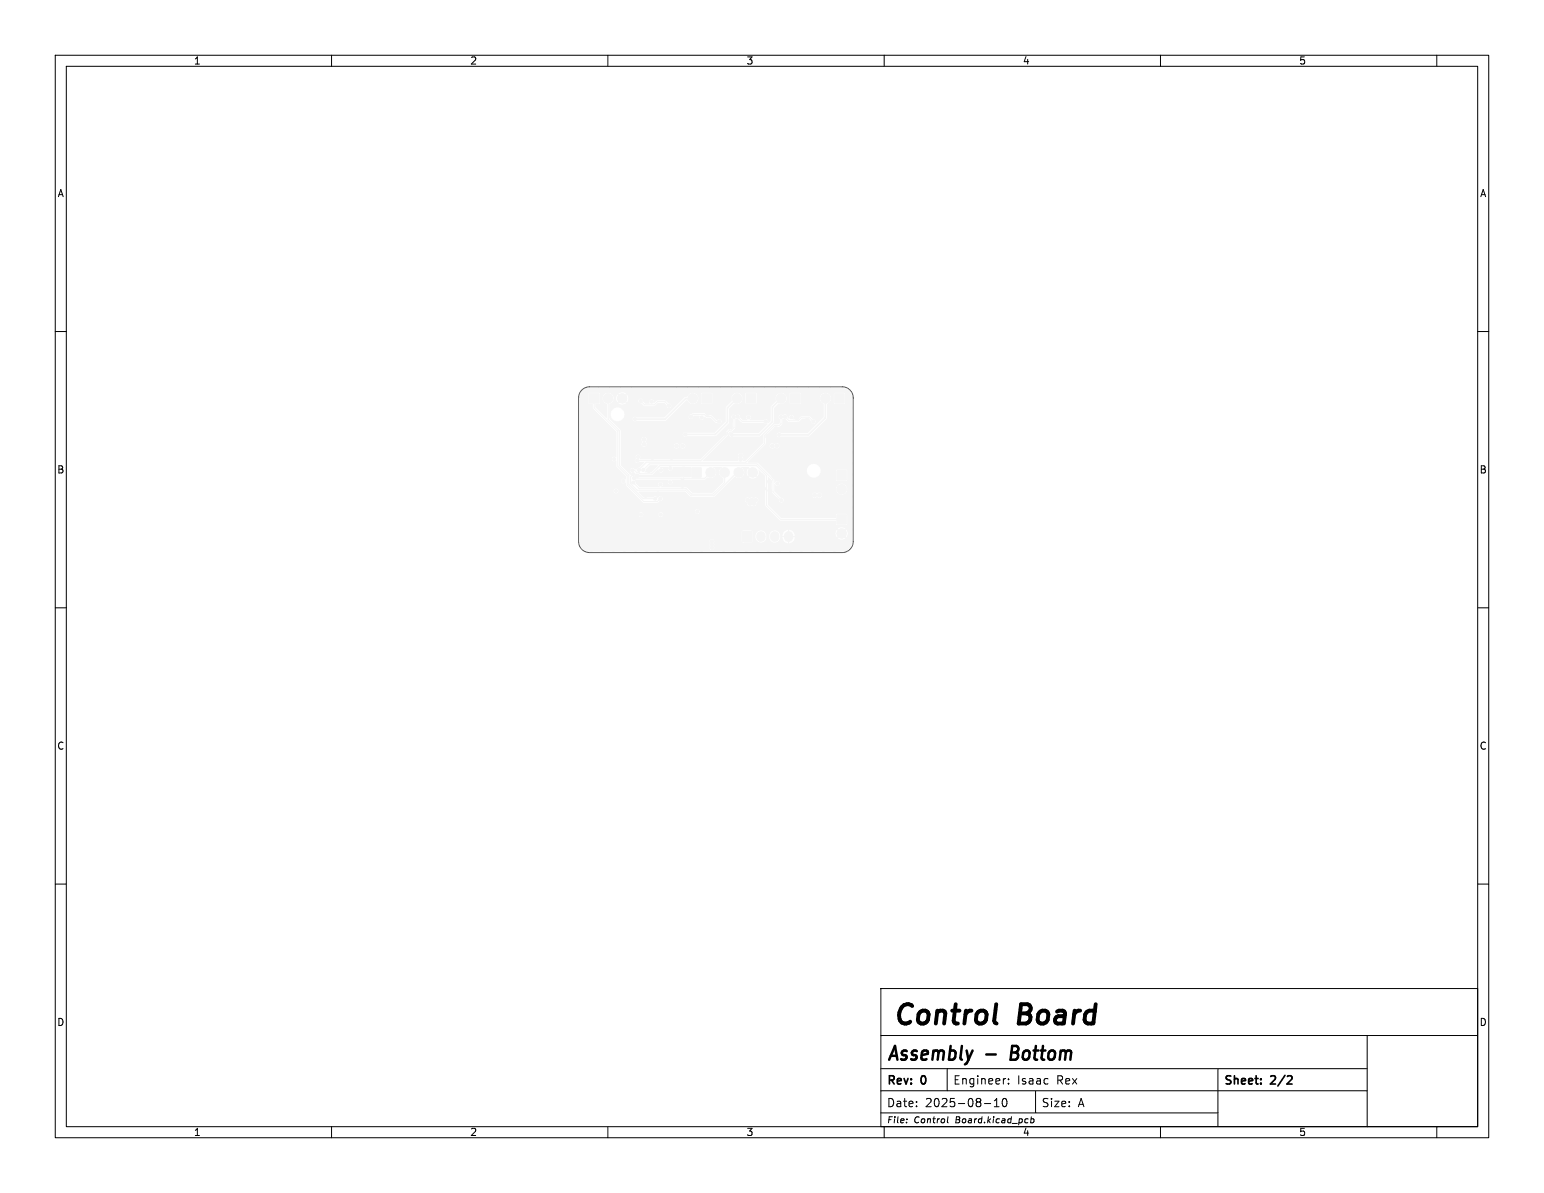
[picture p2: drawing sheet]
<svg xmlns="http://www.w3.org/2000/svg" width="279mm" height="216mm" viewBox="0 0 279 216" stroke-linecap="round" stroke-linejoin="round" font-family="sans-serif">
<defs><g id="words">
<g font-size="4.9">
<text x="161.4" y="186.4">Control</text>
<text x="184.5" y="186.4">Board</text>
</g>
<g font-size="3.5">
<text x="160.4" y="192.6">Assembly</text>
<text x="183.8" y="192.6">Bottom</text>
</g>
<g font-size="2.1">
<text x="160.4" y="196.7">Rev:</text>
<text x="166.8" y="196.7">0</text>
<text x="172.4" y="196.5">Engineer:</text>
<text x="184" y="196.5">Isaac</text>
<text x="191.3" y="196.5">Rex</text>
<text x="221.4" y="196.7">Sheet:</text>
<text x="230.1" y="196.7">2/2</text>
<text x="160.4" y="200.6">Date:</text>
<text x="167.4" y="200.6">2025-08-10</text>
<text x="188.4" y="200.6">Size:</text>
<text x="195" y="200.6">A</text>
</g>
<g font-size="1.8">
<text x="35" y="11.9">1</text>
<text x="85" y="11.9">2</text>
<text x="135" y="11.9">3</text>
<text x="185" y="11.9">4</text>
<text x="235" y="11.9">5</text>
<text x="10.3" y="35.9">A</text>
<text x="267.7" y="35.9">A</text>
<text x="10.3" y="85.9">B</text>
<text x="267.7" y="85.9">B</text>
<text x="10.3" y="135.9">C</text>
<text x="267.7" y="135.9">C</text>
<text x="10.3" y="185.9">D</text>
<text x="267.7" y="185.9">D</text>
<text x="35" y="205.8">1</text>
<text x="85" y="205.8">2</text>
<text x="135" y="205.8">3</text>
<text x="185" y="205.8">4</text>
<text x="235" y="205.8">5</text>
</g>
<g font-size="1.5">
<text x="160.4" y="203.5">File:</text>
<text x="165.4" y="203.5">Control</text>
<text x="173" y="203.5">Board.kicad_pcb</text>
</g>
</g></defs>
<g fill="#f5f5f5" stroke="#f5f5f5" stroke-width=".18">
<path d="M106.7 71.2h1.7v1.8h-1.7z"/>
<path d="M134.4 96.2h1.6v1.8h-1.6z"/>
<path d="M135.1 71.2h1.6v1.8h-1.6z"/>
<path d="M125.2 84.7h1.7v1.7h-1.7z"/>
<path d="M151.4 85.1h1.8v1.8h-1.8z"/>
<path d="M151 71.2h1.8v1.8h-1.8z"/>
<path d="M151.4 93.1h1.8v1.8h-1.8z"/>
<path d="M143 71.2h1.7v1.8h-1.7z"/>
<path d="M127 71.2h1.7v1.8h-1.7z"/>
<circle cx="110" cy="72.1" r=".85"/>
<circle cx="112.6" cy="72.1" r=".85"/>
<circle cx="133.4" cy="72.1" r=".85"/>
<circle cx="128.6" cy="85.5" r=".85"/>
<circle cx="131.1" cy="85.5" r=".85"/>
<circle cx="133.7" cy="85.5" r=".85"/>
<circle cx="136.2" cy="85.5" r=".85"/>
<circle cx="152.3" cy="88.5" r=".85"/>
<circle cx="149.4" cy="72.1" r=".85"/>
<circle cx="152.3" cy="96.5" r=".85"/>
<circle cx="150.2" cy="80" r="2.5"/>
<circle cx="141.4" cy="72.1" r=".85"/>
<circle cx="125.4" cy="72.1" r=".85"/>
<circle cx="108.8" cy="80" r="2.5"/>
<circle cx="146.1" cy="77" r=".33"/>
<circle cx="108.8" cy="91.9" r=".32"/>
<circle cx="114.5" cy="74" r=".33"/>
<circle cx="145.1" cy="77.7" r=".33"/>
<circle cx="153.8" cy="87.9" r=".33"/>
<circle cx="134.1" cy="81.6" r=".32"/>
<circle cx="117.4" cy="85.2" r=".33"/>
<circle cx="153.8" cy="73.9" r=".33"/>
<circle cx="144.2" cy="77.5" r=".33"/>
<circle cx="132.3" cy="79.6" r=".33"/>
<circle cx="145.1" cy="74.9" r=".32"/>
<circle cx="108.3" cy="70.5" r=".33"/>
<circle cx="132.1" cy="77.3" r=".32"/>
<circle cx="142.6" cy="88.5" r=".32"/>
<circle cx="139.2" cy="87.2" r=".32"/>
<circle cx="153.8" cy="91.9" r=".33"/>
<circle cx="138.4" cy="70.5" r=".32"/>
<circle cx="116.3" cy="70.5" r=".33"/>
<circle cx="149" cy="99.4" r=".32"/>
<circle cx="143" cy="99.4" r=".32"/>
<circle cx="110.3" cy="70.5" r=".33"/>
<circle cx="126.2" cy="87.4" r=".33"/>
<circle cx="129.1" cy="97.1" r=".33"/>
<circle cx="146.6" cy="89.7" r=".33"/>
<circle cx="114.3" cy="70.5" r=".33"/>
<circle cx="118.6" cy="93.4" r=".33"/>
<circle cx="126.3" cy="74.2" r=".33"/>
<circle cx="140.1" cy="86.2" r=".32"/>
<circle cx="144.4" cy="70.5" r=".32"/>
<circle cx="108.8" cy="93" r=".32"/>
<circle cx="125.7" cy="95.2" r=".32"/>
<circle cx="120.3" cy="72" r=".32"/>
<circle cx="131.2" cy="88.7" r=".33"/>
<circle cx="144.9" cy="89.7" r=".33"/>
<circle cx="130.3" cy="70.5" r=".33"/>
<circle cx="153.8" cy="85.9" r=".33"/>
<circle cx="118.3" cy="70.5" r=".33"/>
<circle cx="137.3" cy="89.5" r=".32"/>
<circle cx="146.4" cy="70.5" r=".32"/>
<circle cx="116.1" cy="81.9" r=".32"/>
<circle cx="152.9" cy="99.3" r=".32"/>
<circle cx="141.5" cy="85.2" r=".32"/>
<circle cx="133.5" cy="77.5" r=".33"/>
<circle cx="146.6" cy="91.9" r=".32"/>
<circle cx="117" cy="99.4" r=".33"/>
<circle cx="116" cy="74.6" r=".33"/>
<circle cx="140.4" cy="70.5" r=".32"/>
<circle cx="128.3" cy="70.5" r=".33"/>
<circle cx="153.9" cy="71.8" r=".33"/>
<circle cx="142.4" cy="70.5" r=".32"/>
<circle cx="149.7" cy="90.4" r=".33"/>
<circle cx="150.4" cy="70.5" r=".32"/>
<circle cx="125.6" cy="79.9" r=".32"/>
<circle cx="112.3" cy="70.5" r=".33"/>
<circle cx="145.4" cy="91.9" r=".32"/>
<circle cx="153.8" cy="93.9" r=".33"/>
<circle cx="149.7" cy="84.9" r=".33"/>
<circle cx="134.4" cy="77.5" r=".33"/>
<circle cx="142.6" cy="89.5" r=".33"/>
<circle cx="117.8" cy="92.9" r=".32"/>
<circle cx="125" cy="99.4" r=".33"/>
<circle cx="123.3" cy="74.5" r=".32"/>
<circle cx="153.8" cy="77.9" r=".33"/>
<circle cx="124.3" cy="74.9" r=".32"/>
<circle cx="141.7" cy="92.1" r=".33"/>
<circle cx="153.8" cy="75.9" r=".33"/>
<circle cx="135" cy="87.4" r=".32"/>
<circle cx="136.8" cy="74.1" r=".33"/>
<circle cx="105.3" cy="73.9" r=".32"/>
<circle cx="132.5" cy="87.4" r=".32"/>
<circle cx="116.5" cy="78.7" r=".33"/>
<circle cx="132.3" cy="70.5" r=".33"/>
<circle cx="122.1" cy="76.3" r=".32"/>
<circle cx="135" cy="99.4" r=".32"/>
<circle cx="125.7" cy="94.4" r=".32"/>
<circle cx="116.4" cy="77.1" r=".32"/>
<circle cx="141.3" cy="77.6" r=".32"/>
<circle cx="110.5" cy="87.3" r=".33"/>
<circle cx="153.8" cy="97.9" r=".33"/>
<circle cx="127" cy="99.4" r=".33"/>
<circle cx="114.6" cy="90.1" r=".33"/>
<circle cx="133.1" cy="74.7" r=".33"/>
<circle cx="113.7" cy="74.1" r=".32"/>
<circle cx="152.4" cy="70.5" r=".32"/>
<circle cx="120.6" cy="81.9" r=".33"/>
<circle cx="121.1" cy="96" r=".33"/>
<circle cx="115.3" cy="92.1" r=".32"/>
<circle cx="123.5" cy="87" r=".28"/>
<circle cx="129.8" cy="79.5" r=".33"/>
<circle cx="145.4" cy="83.9" r=".33"/>
<circle cx="121.5" cy="82.8" r=".33"/>
<circle cx="122" cy="96" r=".32"/>
<circle cx="131.7" cy="93.3" r=".33"/>
<circle cx="144.7" cy="91.2" r=".32"/>
<circle cx="117.8" cy="92.1" r=".32"/>
<circle cx="135.7" cy="74.1" r=".32"/>
<circle cx="118" cy="82.8" r=".32"/>
<circle cx="139" cy="99.4" r=".32"/>
<circle cx="133.7" cy="92.3" r=".32"/>
<circle cx="144.2" cy="75.6" r=".33"/>
<circle cx="115.1" cy="81.2" r=".33"/>
<circle cx="140.8" cy="79.7" r=".32"/>
<circle cx="140.7" cy="76.1" r=".33"/>
<circle cx="137.4" cy="87.7" r=".32"/>
<circle cx="120" cy="76.7" r=".33"/>
<circle cx="105.3" cy="91.9" r=".32"/>
<circle cx="133" cy="99.4" r=".32"/>
<circle cx="127.4" cy="87.4" r=".33"/>
<circle cx="105.3" cy="98.3" r=".33"/>
<circle cx="123.3" cy="76.8" r=".32"/>
<circle cx="142.5" cy="87.2" r=".32"/>
<circle cx="110.4" cy="84.7" r=".33"/>
<circle cx="105.3" cy="75.9" r=".32"/>
<circle cx="105.3" cy="77.9" r=".32"/>
<circle cx="105.3" cy="83.9" r=".32"/>
<circle cx="146.1" cy="76" r=".33"/>
<circle cx="146.2" cy="87.1" r=".32"/>
<circle cx="123.9" cy="89.5" r=".27"/>
<circle cx="147" cy="99.4" r=".32"/>
<circle cx="136.5" cy="74.8" r=".32"/>
<circle cx="138.9" cy="79" r=".33"/>
<circle cx="120.3" cy="70.5" r=".33"/>
<circle cx="109.6" cy="91.5" r=".32"/>
<circle cx="123.7" cy="84.9" r=".33"/>
<circle cx="126.3" cy="70.5" r=".33"/>
<circle cx="116.9" cy="74.6" r=".33"/>
<circle cx="127.5" cy="93.4" r=".33"/>
<circle cx="109" cy="99.4" r=".33"/>
<circle cx="127" cy="90.4" r=".33"/>
<circle cx="123" cy="89.6" r=".27"/>
<circle cx="113.6" cy="76.4" r=".33"/>
<circle cx="114.4" cy="77.1" r=".33"/>
<circle cx="134.5" cy="74.1" r=".32"/>
<circle cx="105.3" cy="93.9" r=".32"/>
<circle cx="115.3" cy="86.1" r=".27"/>
<circle cx="128.1" cy="74.8" r=".32"/>
<circle cx="118" cy="74.6" r=".33"/>
<circle cx="118.9" cy="75" r=".33"/>
<circle cx="121.5" cy="79.8" r=".33"/>
<circle cx="151" cy="99.4" r=".32"/>
<circle cx="141" cy="99.4" r=".32"/>
<circle cx="139.3" cy="88.8" r=".32"/>
<circle cx="138.1" cy="88.5" r=".33"/>
<circle cx="131" cy="78.4" r=".33"/>
<circle cx="117" cy="93.3" r=".32"/>
<circle cx="114.2" cy="78.8" r=".32"/>
<circle cx="119" cy="89.4" r=".33"/>
<circle cx="137.5" cy="91.4" r=".33"/>
<circle cx="118.9" cy="72" r=".33"/>
<circle cx="142.5" cy="79.8" r=".32"/>
<circle cx="115" cy="99.4" r=".33"/>
<circle cx="105.3" cy="79.9" r=".32"/>
<circle cx="128.7" cy="95.9" r=".32"/>
<circle cx="126" cy="77.5" r=".33"/>
<circle cx="114.2" cy="82.4" r=".33"/>
<circle cx="137.4" cy="79.5" r=".33"/>
<circle cx="113.6" cy="80.3" r=".33"/>
<circle cx="131" cy="99.4" r=".32"/>
<circle cx="148.4" cy="70.5" r=".32"/>
<circle cx="134.3" cy="70.5" r=".33"/>
<circle cx="130" cy="87.4" r=".33"/>
<circle cx="140.6" cy="92.1" r=".33"/>
<circle cx="122.4" cy="78.7" r=".33"/>
<circle cx="142.8" cy="73.9" r=".32"/>
<circle cx="125.7" cy="96" r=".32"/>
<circle cx="145.4" cy="86.2" r=".33"/>
<circle cx="153.8" cy="81.9" r=".33"/>
<circle cx="122.3" cy="70.5" r=".33"/>
<circle cx="115.2" cy="93.1" r=".33"/>
<circle cx="145" cy="99.4" r=".32"/>
<circle cx="132.3" cy="94.3" r=".33"/>
<circle cx="127.5" cy="94.4" r=".33"/>
<circle cx="121.1" cy="95.2" r=".33"/>
<circle cx="124.3" cy="70.5" r=".33"/>
<circle cx="131.6" cy="80.8" r=".32"/>
<circle cx="123.7" cy="85.6" r=".33"/>
<circle cx="113.7" cy="91" r=".32"/>
<circle cx="142.8" cy="92.3" r=".33"/>
<circle cx="126.3" cy="88.7" r=".33"/>
<circle cx="139.5" cy="83.4" r=".32"/>
<circle cx="127.1" cy="96.1" r=".28"/>
<circle cx="153.8" cy="89.9" r=".33"/>
<circle cx="105.3" cy="81.9" r=".32"/>
<circle cx="111" cy="99.4" r=".33"/>
<circle cx="105.3" cy="85.9" r=".32"/>
<circle cx="128.7" cy="88.7" r=".33"/>
<circle cx="106.3" cy="70.6" r=".33"/>
<circle cx="118.9" cy="85.7" r=".33"/>
<circle cx="153.8" cy="83.9" r=".33"/>
<circle cx="140.4" cy="90.4" r=".33"/>
<circle cx="136.3" cy="70.5" r=".33"/>
<circle cx="132.3" cy="76.2" r=".32"/>
<circle cx="144" cy="73.9" r=".32"/>
<circle cx="113" cy="99.4" r=".33"/>
<circle cx="127.4" cy="77.7" r=".33"/>
<circle cx="105.3" cy="87.9" r=".32"/>
<circle cx="142.5" cy="77.6" r=".32"/>
<circle cx="119" cy="99.4" r=".33"/>
<circle cx="107" cy="99.4" r=".33"/>
<circle cx="116.6" cy="71.4" r=".32"/>
<circle cx="153.8" cy="79.9" r=".33"/>
<circle cx="136.2" cy="77.8" r=".32"/>
<circle cx="123.5" cy="87.9" r=".27"/>
<circle cx="119.6" cy="79.9" r=".33"/>
<circle cx="122.3" cy="77.8" r=".32"/>
<circle cx="153.8" cy="95.9" r=".33"/>
<circle cx="129.4" cy="74.8" r=".33"/>
<circle cx="110.7" cy="89.6" r=".32"/>
<circle cx="116.9" cy="89.7" r=".33"/>
<circle cx="125" cy="77.5" r=".33"/>
<circle cx="140.5" cy="77.6" r=".32"/>
<circle cx="137" cy="99.4" r=".32"/>
<circle cx="133.8" cy="88.7" r=".32"/>
<circle cx="130.6" cy="95" r=".28"/>
<circle cx="105.3" cy="89.9" r=".32"/>
<circle cx="110.5" cy="88.3" r=".33"/>
<circle cx="105.3" cy="71.8" r=".33"/>
<circle cx="116.6" cy="79.5" r=".32"/>
<circle cx="139.7" cy="80.7" r=".33"/>
<circle cx="134" cy="83.1" r=".32"/>
<circle cx="135.3" cy="90.5" r=".32"/>
<circle cx="116.6" cy="80.4" r=".33"/>
<circle cx="135.7" cy="91.1" r=".33"/>
<circle cx="136.4" cy="91.1" r=".33"/>
<circle cx="136" cy="90.5" r=".33"/>
<circle cx="140.6" cy="80.7" r=".33"/>
<circle cx="143.2" cy="75.5" r=".27"/>
<circle cx="135.4" cy="75.5" r=".27"/>
<circle cx="147.4" cy="89.6" r=".32"/>
<circle cx="134" cy="82.4" r=".32"/>
<circle cx="136.8" cy="90.5" r=".32"/>
<circle cx="117.9" cy="72.7" r=".27"/>
<circle cx="148.3" cy="89.6" r=".33"/>
<circle cx="122.4" cy="80.7" r=".32"/>
<circle cx="127" cy="75.6" r=".28"/>
<circle cx="123.6" cy="80.7" r=".32"/>
<circle cx="140.6" cy="87.5" r=".28"/>
<circle cx="126.2" cy="92.6" r=".27"/>
<circle cx="128.8" cy="99.1" r=".28"/>
<circle cx="128.8" cy="98" r=".27"/>
<circle cx="128.8" cy="98.5" r=".28"/>
<circle cx="116" cy="93.1" r=".27"/>
<circle cx="121.3" cy="87.3" r=".27"/>
<circle cx="121.3" cy="84.8" r=".27"/>
<circle cx="111.5" cy="88.8" r=".28"/>
<circle cx="119.6" cy="85.1" r=".28"/>
<circle cx="115.5" cy="82.7" r=".28"/>
<circle cx="111.2" cy="83.1" r=".27"/>
<circle cx="119.6" cy="93.1" r=".28"/>
<circle cx="112.8" cy="87.1" r=".27"/>
<circle cx="119.5" cy="87.6" r=".27"/>
<circle cx="114.4" cy="85.1" r=".28"/>
<circle cx="147.2" cy="76.3" r=".27"/>
<circle cx="142" cy="75.4" r=".27"/>
<circle cx="133.5" cy="75.4" r=".27"/>
<circle cx="138.6" cy="76.3" r=".27"/>
<circle cx="130.1" cy="76.3" r=".27"/>
<circle cx="125" cy="75.4" r=".27"/>
<circle cx="115.9" cy="72.6" r=".28"/>
<circle cx="121.1" cy="73.4" r=".28"/>
<circle cx="114.7" cy="86.5" r=".28"/>
<circle cx="114.6" cy="85.8" r=".28"/>
<circle cx="114.6" cy="87.3" r=".28"/>
<circle cx="118.6" cy="90.3" r=".28"/>
<circle cx="119.5" cy="90.2" r=".27"/>
<circle cx="141" cy="78.7" r=".28"/>
<circle cx="132.4" cy="78.7" r=".27"/>
<circle cx="124" cy="78.6" r=".27"/>
<circle cx="114.9" cy="75.8" r=".27"/>
<circle cx="141.4" cy="90.5" r=".27"/>
<circle cx="116.4" cy="85.1" r=".27"/>
<circle cx="132.8" cy="75.5" r=".27"/>
<circle cx="115.3" cy="83.3" r=".27"/>
<circle cx="141.3" cy="75.5" r=".27"/>
<circle cx="115.6" cy="85.1" r=".28"/>
</g>
<path d="M137.7 97v.2M140.2 97v.2M142.7 97v.2" fill="none" stroke="#f5f5f5" stroke-width="1.7"/>
<g fill="none" stroke="#f5f5f5" stroke-width=".18">
<path d="M107.5 72.1v1.7l4.3 4.3v6.3l1.7 1.7v1.7l3 3h2.4l.6-.6M110.1 72.1v3.8l2 2.1v6.3l1.7 1.7v1.7l2.6 2.6h2.2M115.9 72.6l.8 .7h1.7l.6-.6h1.3l.8 .7M125 75.4l.4-.4h2l.4 .4h.8l1 .9h.5M132.8 75.5v1.9l-.4 .5h-.4l-.4 .4v.3l-4.8 4.8h-11.5M133.5 75.4l.8 .9h4.3M138.7 78.4h.1M141.3 75.5v1.2l-.3 .3h-.9l-1.7 1.8v1.5l-3.4 3.4h-18.1l-1.3 1.4M142 75.4l.8 .8h1.6l.7-.7h1.3l.8 .8M114.4 85.1h.4l.5 .5h.4l.1 .1h2.1l1.5-1.4h17.5l1.8 1.8v5.3l2.6 2.6h11M116.4 85.1l1.1-1.1h19.5l2.9 2.8v2.2l1.5 1.5M128.6 85.5l-1.1 1.1h-12.7l-.1-.1"/>
<path d="M131.1 85.5v1.8l-2.1 2.1h-3.8l-1-1h-8.5l-1.1-1.1M133.7 85.5h-.3l-4.3 4.2h-4l-1-1h-8.8l-1.2-1.2v-1.2l.5-.5M138.7 88.2h.1M138.7 88.7h.1"/>
</g>
<path d="M125.4 72.1h-1.3l-3.7 3.7h-5.5M133.4 72.1l-1.8 1.7v2.6l-2.2 2.2h-5.4M141.4 72.1l-1.6 1.6v2.6l-2.4 2.4h-5M149.4 72.1v3.5l-3.1 3.1h-5.3" fill="none" stroke="#f5f5f5" stroke-width=".3"/>
<g fill="#f5f5f5">
<path d="M114.9 86.9h6a.47 .47 0 0 0 0 .7 .47 .47 0 0 0 .7 0 .47 .47 0 0 0 0-.7h1.6l.2-.2 4.2 .1 .4-.4a1.05 1.05 0 0 0 1.5-.4 1.05 1.05 0 0 0-.5-1.4l1.7-.1a1.12 1.12 0 0 0-.6 1.1 1.12 1.12 0 0 0 .8 .9v.7l-2 2h-3.6l-1.1-1-4.6-.1a.44 .44 0 0 0 .4-.5 .44 .44 0 0 0-.6-.3 .44 .44 0 0 0-.2 .6l.2 .3h-3.6l-.8-.7z"/>
<path d="M115 85.7l.5 .1 .3 .2h2.2l1.1-1.1a.44 .44 0 0 0 .3 .6 .44 .44 0 0 0 .6-.3 .44 .44 0 0 0-.5-.5l-.1-.1 .1-.1h1.4a.47 .47 0 0 0 .4 .7 .47 .47 0 0 0 .4-.7h3.3v1.8l-9.8 .1-.3-.3z"/>
<path d="M116.8 84.9l.8-.7 1.5 .1-1.3 1.2h-1.1z"/>
<path d="M105.4 70.7l.6-.4 .7-.1h45.7a1.79 1.79 0 0 1 1.6 1l-3-.1-.1 .1v.8h-.5l-.1-.2a1.01 1.01 0 0 0-1.4-.6l-5.9-.1-.1 1.9 2 .1v-1.9h4l-.1 .1a1.04 1.04 0 0 0 .3 1.8l-.1 2.4-2.8 2.9h-4.9a.44 .44 0 0 0-.6 0 .44 .44 0 0 0 0 .6 .44 .44 0 0 0 .6 0l5.2-.1 3.1-3.2 .1-2.7a1 1 0 0 0 .7-1h.5l.1 1.1h1.8l.1-.1v-1.8l1.2 .1 .1 .7v8.6h-13.1l-.1-.1a.58 .58 0 0 0-.9-.1 .49 .49 0 0 0-.7 0 .49 .49 0 0 0 .1 .7 .49 .49 0 0 0 .7-.1l.1 .1a.48 .48 0 0 0 .5 0 .48 .48 0 0 0 .3-.5h13.1v4.5h-.9l-.1-.1-4.7 .1v-.2a1.25 1.25 0 0 0-2.1-.7 1.25 1.25 0 0 0 .4 2.2 1.25 1.25 0 0 0 1.7-1.3h2.8v1.8l.1 .1h1.9v-1.9h.9v3.3h-.9a1.01 1.01 0 0 0-1.5-.7 1.01 1.01 0 0 0 0 1.7 1.01 1.01 0 0 0 1.5-.8v-.2h.9v1.2h-5.4a.55 .55 0 0 0-.5-.4 .55 .55 0 0 0-.5 .1 .49 .49 0 0 0-.7 0 .49 .49 0 0 0 0 .7 .49 .49 0 0 0 .7-.1 .5 .5 0 0 0 .6 .2 .5 .5 0 0 0 .4-.5h5.4v3.5l-2.8-.1-.2 .8h-9.9l-2.4-2.5v-5l.7 .6 .1 2.2 1.3 1.3a.44 .44 0 0 0 .5 .5 .44 .44 0 0 0 .2-.7l-.4-.1-1.2-1.2 .1-1.3a.44 .44 0 0 0 .5 .4 .44 .44 0 0 0 .3-.6 .44 .44 0 0 0-.6-.2l-.3 .2v-.7l-3-2.9-1.7-.1-.1-.1 3.3-3.2v-1.6l1.6-1.6h.9l.4-.4 .2-1.1 .5 .2 .5 .5h1.8l.7-.7h1.1l.4 .5a.44 .44 0 0 0 .6 .5 .44 .44 0 0 0 .1-.8l-.4-.1-.6-.5h-1.4l-.7 .6h-.8a.45 .45 0 0 0 0-.7 .45 .45 0 0 0-.6 0 .45 .45 0 0 0-.1 .6l-.3-.3a.51 .51 0 0 0-.3-.5 .51 .51 0 0 0-.6 .1 .44 .44 0 0 0-.6 .1 .44 .44 0 0 0 .1 .7v.7l-.1 .2h-1l-1.8 1.8-.1 1.6-3.2 3.2h-.4l-.1-.6a.52 .52 0 0 0 0-.6 .52 .52 0 0 0-.7-.2 .48 .48 0 0 0-.1 .7l-.1 .7h-6.3l4.6-4.7v-.3l.3-.3 .4-.1 .5-.5 .1-1.8 .5 .2 .7 .6h3.9l.2 .2h.5l-1.7 1.7h-4.5a.44 .44 0 0 0-.6 0 .44 .44 0 0 0 0 .6 .44 .44 0 0 0 .6 0l4.9-.1 2.5-2.5v-2.6l.8-.8a1.02 1.02 0 0 0 1.5-.9 1.02 1.02 0 0 0-1.5-.9h-4l-.1-.1h-1.8l-.1 .1v.8h-.5l-.1-.2a1.01 1.01 0 0 0-1.4-.6h-4l-.1-.1h-1.8l-.1 .1v.8h-.5l-.1-.2a1.04 1.04 0 0 0-1-.7 1.04 1.04 0 0 0-1 .7h-.3l-.2 .2h-10.1l-.3-.6-.4 .4-.1-.1 .4-.4-.1-.1a1.1 1.1 0 0 0-1.3 .1l.4 .4-.1 .1-.5-.4-.1 .1a1.1 1.1 0 0 0 .1 1.3l.5-.4 .1 .1-.4 .4 .1 .1a1.1 1.1 0 0 0 1.3-.1l-.4-.4 .1-.1 .4 .4 .3-.8h10.1l-1.4 1.4h-.9l-.2-.3-.4-.1-.6-.6h-1.4l-.5 .5a.48 .48 0 0 0-.5-.6 .48 .48 0 0 0-.3 .7l-.8 .1-.4-.4a.44 .44 0 0 0-.5-.6 .44 .44 0 0 0-.3 .7l.5 .2 .5 .5h1.8l.7-.6h1.1l.4 .4a.44 .44 0 0 0 .4 .6 .44 .44 0 0 0 .5-.5h.9l-1.5 1.5h-7.9v-.2a1.25 1.25 0 0 0-2.1-.7 1.25 1.25 0 0 0 .4 2.2 1.25 1.25 0 0 0 1.7-1.3h7.9l-.7 .6h-5a.44 .44 0 0 0-.6 0 .44 .44 0 0 0 0 .7 .44 .44 0 0 0 .6 0l5.3-.1 3.7-3.7h.2a1.02 1.02 0 0 0 1.2 .7 1.02 1.02 0 0 0 .8-1.1h.5l.1 1.1h1.8l.1-.1v-1.8h4l-.1 .1a1.12 1.12 0 0 0-.4 1.3l-1.1 1.1v2.5h-.7a.64 .64 0 0 0-1-.2l-.8-.8h-.8l-.5-.4h-2.1l-.3 .2a.43 .43 0 0 0-.5 .5 .43 .43 0 0 0 .8 .2l.2-.5h1a.49 .49 0 0 0 .3 .8 .49 .49 0 0 0 .6-.6l.3 .2h.8l.8 .9h.4a.44 .44 0 0 0 .5 .2 .44 .44 0 0 0 .3-.5l.7 .1-2 2h-5a.44 .44 0 0 0-.6 0 .44 .44 0 0 0 0 .6 .44 .44 0 0 0 .6 0h5.3l2.3-2.4v-2.5l1-1a1 1 0 0 0 1.5-1h.5l.1 1.1h1.8l.1-.1v-1.8h4l-.1 .1a1.12 1.12 0 0 0-.4 1.3l-.9 1v2.6l-.4 .4-.1-.1a.44 .44 0 0 0-.2-.6 .44 .44 0 0 0-.6 .1h-2.5h-.1a.45 .45 0 0 0 .2-.7 .45 .45 0 0 0-.8 0 .45 .45 0 0 0 .3 .7h-.9l-.5-.5a.51 .51 0 0 0-.3-.5 .51 .51 0 0 0-.6 .1 .45 .45 0 0 0-.6 .2 .45 .45 0 0 0 .2 .6v1.4l-.3 .3-.4 .1-.5 .5-.1 .3-.9 1h-13.4v-.2a.51 .51 0 0 0-.8-.1 .51 .51 0 0 0 .1 .8 .48 .48 0 0 0-.1 .7 .48 .48 0 0 0 .8 0 .48 .48 0 0 0-.2-.7l.2-.5h13.4l-1.2 1.2h-5.2a.48 .48 0 0 0-.4-.5 .48 .48 0 0 0-.5 .4l-.2-.1a.48 .48 0 0 0-.8-.1 .48 .48 0 0 0 .2 .8 .48 .48 0 0 0 .6-.6l.2 .1a.48 .48 0 0 0 .4 .5 .48 .48 0 0 0 .5-.5h5.2l-2.5 2.4h-11a.46 .46 0 0 0 .1-.7 .46 .46 0 0 0-.7-.1 .46 .46 0 0 0 0 .7 .44 .44 0 0 0-.1 .7 .44 .44 0 0 0 .7-.1h.9l-.9 1-.4 .1-.1 .3-.3-.1a.54 .54 0 0 0-.5-.2 .54 .54 0 0 0-.4 .5l.2 .3-.1 .4-1.8-1.7v-6.3l-2-2.1v-2.7a1.01 1.01 0 0 0 .6-1.5 1.01 1.01 0 0 0-1.7-.1 1.01 1.01 0 0 0 .6 1.6v2.6l-2.1-2 .1-.6 .7-.1v-1.9l-2 .1 .1 1.9h.7v.8l4.3 4.2v4.7a.47 .47 0 0 0-.7-.1 .47 .47 0 0 0 0 .7 .47 .47 0 0 0 .7 0v1.1l1.6 1.7v.6a.44 .44 0 0 0-.7-.1 .44 .44 0 0 0 0 .7 .44 .44 0 0 0 .7-.1l.1 .6 .9 .9h-2.3v-.1a.43 .43 0 0 0-.7-.1 .43 .43 0 0 0 .1 .7 .43 .43 0 0 0 .6-.5h2.3l2.2 2.2h2.6l.4-.3a.44 .44 0 0 0 .5-.6 .44 .44 0 0 0-.7-.1l-.2 .1a.47 .47 0 0 0-.8-.1h-1.7l-1-1h8.4l1.1 1h4.2l3.7-3.7a1.05 1.05 0 0 0 1.6-.2 1.05 1.05 0 0 0-.4-1.5l1.4-.1v.2l.4 .4-.1 .1-.4-.4-.1 .1a1.1 1.1 0 0 0 .1 1.3l.4-.4 .1 .1-.4 .4 .1 .1a1.1 1.1 0 0 0 1.3-.1l-.4-.4 .1-.1 .5 .4 .2-.4v-.8l1.2 1.2v4.2h-1.2l-.1-.1a.75 .75 0 0 0-.9-.2l-.3-.1-.3 .2a.51 .51 0 0 0-.8 .1 .51 .51 0 0 0 .3 .7 .56 .56 0 0 0 .3 .6 .56 .56 0 0 0 .6-.1 .58 .58 0 0 0 .9-.6l.2-.1 .1-.4h1.2v1.2l1 .9h-12.9a.43 .43 0 0 0-.7-.3 .43 .43 0 0 0 0 .7 .43 .43 0 0 0 .7-.3v-.1h12.9l.5 .6h-20a.43 .43 0 0 0-.4-.4 .43 .43 0 0 0-.5 .4h-2.7v-.1a.43 .43 0 0 0-.7-.2 .43 .43 0 0 0 .1 .7 .43 .43 0 0 0 .6-.4h2.7v.1a.43 .43 0 0 0 .5 .4 .43 .43 0 0 0 .4-.5h20l1.2 1.1h10l.1 .7 .1 .1h1.9v-1.9h.9v3.4h-.8l-.3-.7-.4 .5-.1-.2 .4-.4a1.1 1.1 0 0 0-1.4 0l.4 .4-.1 .2-.4-.5-.3 .5 .1 .6h-7.5a1.1 1.1 0 0 0-1-1v.7h-.2v-.7h-.2a1.1 1.1 0 0 0-.8 1h-.4l-.1-.2a.98 .98 0 0 0-1-.7 .98 .98 0 0 0-.9 .9h-.5l-.1-.2a.97 .97 0 0 0-1.6-.4h-.8l-.1-.2-.3-.1h-1.4l-.2 .3v1.6h-4.9a.45 .45 0 0 0-.7-.3 .45 .45 0 0 0-.1 .7v.5a.45 .45 0 0 0 0 .6 .45 .45 0 0 0 .7 0 .45 .45 0 0 0 0-.6l.1-.9h4.9l.3 .3h1.4l.3-.3v-1.6h.8a1.06 1.06 0 0 0-.1 1.5 1.06 1.06 0 0 0 1.6 0l.1-.3 .1-.6h.5a1.02 1.02 0 0 0 1 1.3 1.02 1.02 0 0 0 1-1.3l1 .1v.2h-.6v.1a1.1 1.1 0 0 0 1 1v-.7h.2v.7h.2a1.1 1.1 0 0 0 .8-1.1h-.6v-.2h.6v-.1h7.5l.2 .3 .4-.4 .1 .2-.4 .4a1.1 1.1 0 0 0 1.4 0l-.4-.4 .1-.2 .4 .4 .3-.7h.8v1.5a1.8 1.8 0 0 1-1.8 1.8h-45.7a1.8 1.8 0 0 1-1.8-1.8v-26l.1-.7z"/>
</g>
<g fill="none" stroke="#000" stroke-width=".18">
<path d="M10 10h259.4v195.9h-259.4zM12 12h255.4v191.9h-255.4zM60 10v2M110 10v2M160 10v2M210 10v2M260 10v2M10 60h2M267.4 60h2M10 110h2M267.4 110h2M10 160h2"/>
<path d="M159.4 178.9h108v25h-108zM267.4 160h2M159.4 197.4h88M159.4 193.4h88M159.4 187.4h108M171.4 193.4v4M178.1 199.7h1.2M179.9 199.2l.5-.4v1.5M181.5 198.9l.2-.1a.8 .8 0 0 1 .5 .7 .8 .8 0 0 1-.5 .8l-.2-.2-.1-.4zM181.9 195.2h.1M182.5 196v.2M182.5 195.3v.1"/>
<path d="M187.4 197.5v3.9M220.4 193.4v10.5M247.4 187.4v16.5M60 203.9v2M110 203.9v2M159.4 201.4h61M160 203.9v2M164.1 202.5v.1M171.5 202.1l-.1 .9 .2 .2M179.9 200.3h.9M186 202.5h.1M186.6 202.5h.3l.2 .2-.1 .4h-.5"/>
<path d="M186.6 202.1l-.1 1.1M210 203.9v2M260 203.9v2"/>
</g>
<path d="M233.5 194.7l.3 .3-.1 .3-.8 .9h.9" fill="none" stroke="#000" stroke-width=".3"/>
<path d="M178.5 190.8h1.7M183.2 189.3l-.3 2.5h.8" fill="none" stroke="#000" stroke-width=".45"/>
<path d="M105.3 70.6l.7-.5 .7-.1h45.7a2 2 0 0 1 2 2v26a2 2 0 0 1-2 2h-45.7a2 2 0 0 1-2-2v-26l.2-.8z" fill="none" stroke="#575757" stroke-width=".18"/>
<use href="#words"/>
</svg>
